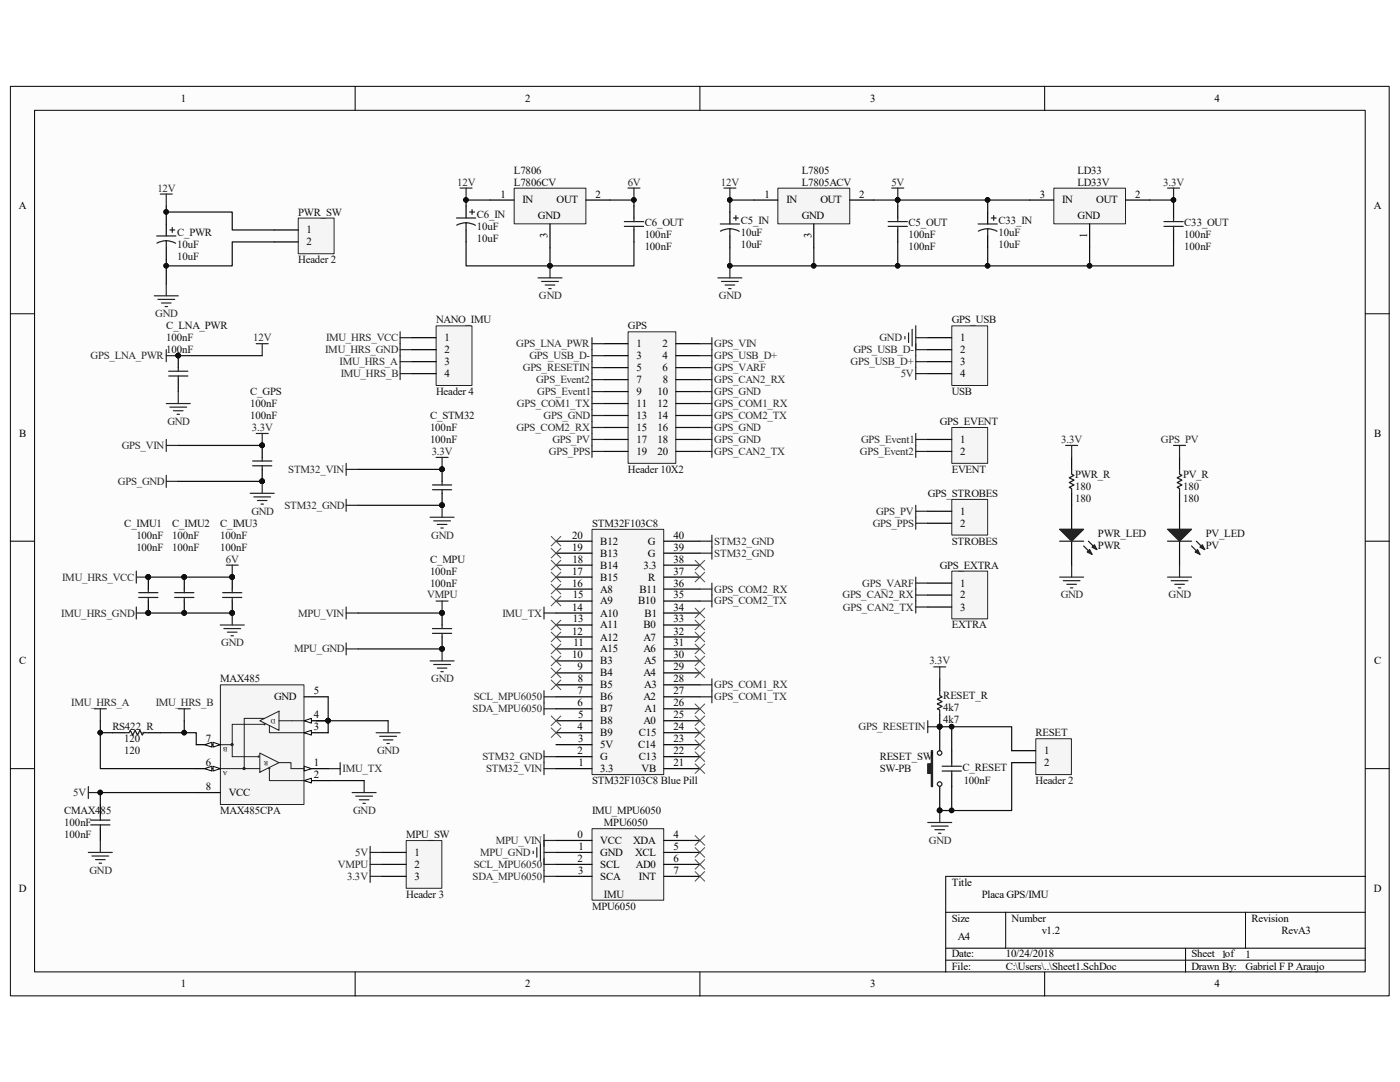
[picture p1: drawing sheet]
<svg xmlns="http://www.w3.org/2000/svg" width="279mm" height="216mm" viewBox="0 0 279 216" stroke-linecap="round" stroke-linejoin="round" font-family="sans-serif">
<defs><g id="words">
<g font-size="2.2">
<text x="36.1" y="20.3">1</text>
<text x="104.8" y="20.3">2</text>
<text x="173.7" y="20.3">3</text>
<text x="242.4" y="20.3">4</text>
<text x="3.7" y="41.8">A</text>
<text x="99.9" y="39.4">1</text>
<text x="104.3" y="40.6">IN</text>
<text x="111.1" y="40.6">OUT</text>
<text x="118.9" y="39.4">2</text>
<text x="152.6" y="39.4">1</text>
<text x="156.9" y="40.6">IN</text>
<text x="163.7" y="40.6">OUT</text>
<text x="171.5" y="39.4">2</text>
<text x="207.5" y="39.4">3</text>
<text x="212" y="40.6">IN</text>
<text x="218.8" y="40.6">OUT</text>
<text x="226.6" y="39.4">2</text>
<text x="274.1" y="41.8">A</text>
<text x="61.2" y="46.6">1</text>
<text x="107.4" y="43.7">GND</text>
<text x="109.3" y="47.5" transform="rotate(-90 109.3 47.5)">3</text>
<text x="160" y="43.7">GND</text>
<text x="161.9" y="47.5" transform="rotate(-90 161.9 47.5)">3</text>
<text x="215.1" y="43.7">GND</text>
<text x="217" y="47.4" transform="rotate(-90 217 47.4)">1</text>
<text x="61.2" y="49">2</text>
<text x="88.7" y="68.1">1</text>
<text x="88.7" y="70.5">2</text>
<text x="127" y="69.3">1</text>
<text x="127" y="71.7">3</text>
<text x="132.2" y="69.3">2</text>
<text x="132.2" y="71.7">4</text>
<text x="191.6" y="68.1">1</text>
<text x="191.6" y="70.5">2</text>
<text x="88.7" y="72.9">3</text>
<text x="88.7" y="75.2">4</text>
<text x="127" y="74">5</text>
<text x="127" y="76.5">7</text>
<text x="132.2" y="74">6</text>
<text x="132.3" y="76.5">8</text>
<text x="191.6" y="72.9">3</text>
<text x="191.6" y="75.2">4</text>
<text x="127" y="78.8">9</text>
<text x="127" y="81.2">11</text>
<text x="127" y="83.6">13</text>
<text x="131.2" y="78.8">10</text>
<text x="131.2" y="81.2">12</text>
<text x="131.2" y="83.6">14</text>
<text x="3.9" y="87.2">B</text>
<text x="127" y="86">15</text>
<text x="127" y="88.4">17</text>
<text x="131.2" y="86">16</text>
<text x="131.2" y="88.4">18</text>
<text x="191.6" y="88.4">1</text>
<text x="274.3" y="87.2">B</text>
<text x="127" y="90.8">19</text>
<text x="131.2" y="90.8">20</text>
<text x="191.6" y="90.8">2</text>
<text x="114.2" y="107.5">20</text>
<text x="134.4" y="107.5">40</text>
<text x="191.6" y="102.7">1</text>
<text x="191.6" y="105.1">2</text>
<text x="114.2" y="109.9">19</text>
<text x="114.3" y="112.3">18</text>
<text x="119.8" y="113.5">B14</text>
<text x="119.8" y="111.1">B13</text>
<text x="119.8" y="108.7">B12</text>
<text x="128.4" y="113.5">3.3</text>
<text x="129.3" y="111.1">G</text>
<text x="129.3" y="108.7">G</text>
<text x="134.4" y="112.3">38</text>
<text x="134.4" y="109.9">39</text>
<text x="114.2" y="117.1">16</text>
<text x="114.2" y="114.6">17</text>
<text x="114.3" y="119.4">15</text>
<text x="119.8" y="118.2">A8</text>
<text x="119.8" y="115.9">B15</text>
<text x="127.6" y="118.2">B11</text>
<text x="129.4" y="115.9">R</text>
<text x="134.4" y="119.4">35</text>
<text x="134.4" y="117.1">36</text>
<text x="134.4" y="114.6">37</text>
<text x="191.6" y="117.1">1</text>
<text x="191.6" y="119.4">2</text>
<text x="114.2" y="121.8">14</text>
<text x="114.3" y="124.2">13</text>
<text x="119.8" y="125.4">A11</text>
<text x="119.8" y="123">A10</text>
<text x="119.8" y="120.6">A9</text>
<text x="127.4" y="120.6">B10</text>
<text x="128.4" y="125.4">B0</text>
<text x="128.7" y="123">B1</text>
<text x="134.4" y="124.2">33</text>
<text x="134.4" y="121.8">34</text>
<text x="191.6" y="121.8">3</text>
<text x="114.2" y="131.4">10</text>
<text x="114.2" y="126.6">12</text>
<text x="114.4" y="129">11</text>
<text x="119.8" y="130.2">A15</text>
<text x="119.8" y="127.8">A12</text>
<text x="128.4" y="130.2">A6</text>
<text x="128.4" y="127.8">A7</text>
<text x="134.4" y="131.4">30</text>
<text x="134.4" y="129">31</text>
<text x="134.4" y="126.6">32</text>
<text x="3.8" y="132.5">C</text>
<text x="115.2" y="133.8">9</text>
<text x="115.3" y="136.1">8</text>
<text x="119.8" y="137.3">B5</text>
<text x="119.8" y="135">B4</text>
<text x="119.8" y="132.6">B3</text>
<text x="128.4" y="135">A4</text>
<text x="128.5" y="132.6">A5</text>
<text x="128.6" y="137.3">A3</text>
<text x="134.4" y="136.1">28</text>
<text x="134.4" y="133.8">29</text>
<text x="274.2" y="132.5">C</text>
<text x="54.7" y="139.7">GND</text>
<text x="62.6" y="143.3">4</text>
<text x="62.6" y="138.6">5</text>
<text x="115.2" y="140.9">6</text>
<text x="115.2" y="138.6">7</text>
<text x="115.4" y="143.3">5</text>
<text x="119.8" y="142.1">B7</text>
<text x="119.8" y="139.7">B6</text>
<text x="128.4" y="139.7">A2</text>
<text x="128.6" y="142.1">A1</text>
<text x="134.4" y="143.3">25</text>
<text x="134.4" y="140.9">26</text>
<text x="134.4" y="138.6">27</text>
<text x="41.1" y="148.1">7</text>
<text x="62.6" y="145.7">3</text>
<text x="115.2" y="145.7">4</text>
<text x="115.4" y="148.1">3</text>
<text x="119.8" y="149.3">5V</text>
<text x="119.8" y="146.9">B9</text>
<text x="119.8" y="144.5">B8</text>
<text x="127.4" y="149.3">C14</text>
<text x="127.5" y="146.9">C15</text>
<text x="128.4" y="144.5">A0</text>
<text x="134.4" y="148.1">23</text>
<text x="134.4" y="145.7">24</text>
<text x="41.1" y="152.9">6</text>
<text x="62.6" y="155.3">2</text>
<text x="62.6" y="152.9">1</text>
<text x="115.2" y="150.5">2</text>
<text x="115.4" y="152.9">1</text>
<text x="119.8" y="154.1">3.3</text>
<text x="119.8" y="151.7">G</text>
<text x="127.5" y="151.7">C13</text>
<text x="128.1" y="154.1">VB</text>
<text x="134.4" y="152.9">21</text>
<text x="134.4" y="150.5">22</text>
<text x="208.4" y="150.5">1</text>
<text x="208.4" y="152.9">2</text>
<text x="41.1" y="157.6">8</text>
<text x="45.6" y="158.8">VCC</text>
<text x="115.2" y="167.2">0</text>
<text x="134.4" y="167.2">4</text>
<text x="82.7" y="170.8">1</text>
<text x="82.7" y="173.2">2</text>
<text x="115.2" y="172">2</text>
<text x="115.4" y="169.6">1</text>
<text x="119.8" y="168.4">VCC</text>
<text x="119.8" y="170.8">GND</text>
<text x="119.8" y="173.2">SCL</text>
<text x="126.4" y="168.4">XDA</text>
<text x="126.7" y="170.8">XCL</text>
<text x="126.9" y="173.2">AD0</text>
<text x="134.4" y="169.6">5</text>
<text x="134.4" y="172">6</text>
<text x="3.8" y="177.9">D</text>
<text x="82.7" y="175.6">3</text>
<text x="115.4" y="174.4">3</text>
<text x="119.8" y="175.6">SCA</text>
<text x="127.5" y="175.6">INT</text>
<text x="134.4" y="174.4">7</text>
<text x="189.9" y="176.7">Title</text>
<text x="195.9" y="179.2">Placa GPS/IMU</text>
<text x="274.2" y="177.9">D</text>
<text x="189.9" y="183.9">Size</text>
<text x="201.9" y="183.9">Number</text>
<text x="249.8" y="183.9">Revision</text>
<text x="189.9" y="191.1">Date:</text>
<text x="191.1" y="187.5">A4</text>
<text x="200.7" y="191.1">10/24/2018</text>
<text x="207.9" y="186.3">v1.2</text>
<text x="237.8" y="191.1">Sheet 1of</text>
<text x="248.6" y="191.1">1</text>
<text x="255.7" y="186.3">RevA3</text>
<text x="36.1" y="197">1</text>
<text x="104.8" y="197">2</text>
<text x="173.7" y="197">3</text>
<text x="189.9" y="193.5">File:</text>
<text x="200.7" y="193.5">C:\Users\..\Sheet1.SchDoc</text>
<text x="237.8" y="193.5">Drawn By:</text>
<text x="242.4" y="197">4</text>
<text x="248.6" y="193.5">Gabriel F P Araujo</text>
</g>
<g font-size="2.2" fill="#0e0e0e">
<text x="102.6" y="34.6">L7806</text>
<text x="160" y="34.6">L7805</text>
<text x="215.1" y="34.6">LD33</text>
<text x="102.6" y="37">L7806CV</text>
<text x="160" y="37">L7805ACV</text>
<text x="215.1" y="37">LD33V</text>
<text x="35.3" y="47.1">C_PWR</text>
<text x="59.5" y="43">PWR_SW</text>
<text x="95.2" y="43.5">C6_IN</text>
<text x="95.2" y="45.8">10uF</text>
<text x="128.7" y="45.2">C6_OUT</text>
<text x="128.7" y="47.5">100nF</text>
<text x="147.8" y="44.7">C5_IN</text>
<text x="147.8" y="47.1">10uF</text>
<text x="181.3" y="45.2">C5_OUT</text>
<text x="181.3" y="47.5">100nF</text>
<text x="199.3" y="44.7">C33_IN</text>
<text x="199.3" y="47.1">10uF</text>
<text x="236.3" y="45.2">C33_OUT</text>
<text x="236.3" y="47.5">100nF</text>
<text x="35.3" y="51.8">10uF</text>
<text x="35.3" y="49.4">10uF</text>
<text x="59.5" y="52.5">Header 2</text>
<text x="95.2" y="48.3">10uF</text>
<text x="128.7" y="49.9">100nF</text>
<text x="147.8" y="49.4">10uF</text>
<text x="181.3" y="49.9">100nF</text>
<text x="199.3" y="49.4">10uF</text>
<text x="236.3" y="49.9">100nF</text>
<text x="33.2" y="65.7">C_LNA_PWR</text>
<text x="87" y="64.5">NANO_IMU</text>
<text x="125.3" y="65.7">GPS</text>
<text x="189.9" y="64.5">GPS_USB</text>
<text x="33.2" y="70.5">100nF</text>
<text x="33.2" y="68.1">100nF</text>
<text x="50" y="83.6">100nF</text>
<text x="50" y="78.8">C_GPS</text>
<text x="50" y="81.2">100nF</text>
<text x="85.9" y="83.6">C_STM32</text>
<text x="87" y="78.8">Header 4</text>
<text x="189.9" y="78.8">USB</text>
<text x="85.9" y="88.4">100nF</text>
<text x="85.9" y="86">100nF</text>
<text x="187.5" y="84.8">GPS_EVENT</text>
<text x="125.3" y="94.4">Header 10X2</text>
<text x="189.9" y="94.4">EVENT</text>
<text x="214.6" y="95.3">PWR_R</text>
<text x="236.1" y="95.3">PV_R</text>
<text x="185.2" y="99.1">GPS_STROBES</text>
<text x="214.6" y="100.1">180</text>
<text x="214.6" y="97.7">180</text>
<text x="236.1" y="100.1">180</text>
<text x="236.1" y="97.7">180</text>
<text x="24.8" y="105.1">C_IMU1</text>
<text x="27.2" y="107.5">100nF</text>
<text x="34.4" y="105.1">C_IMU2</text>
<text x="34.4" y="107.5">100nF</text>
<text x="43.9" y="105.1">C_IMU3</text>
<text x="43.9" y="107.5">100nF</text>
<text x="118.2" y="105.1">STM32F103C8</text>
<text x="219.1" y="107.2">PWR_LED</text>
<text x="240.7" y="107.2">PV_LED</text>
<text x="27.2" y="109.9">100nF</text>
<text x="34.4" y="109.9">100nF</text>
<text x="43.9" y="109.9">100nF</text>
<text x="85.9" y="112.3">C_MPU</text>
<text x="187.5" y="113.5">GPS_EXTRA</text>
<text x="189.9" y="108.7">STROBES</text>
<text x="219.1" y="109.6">PWR</text>
<text x="240.7" y="109.6">PV</text>
<text x="85.9" y="117.1">100nF</text>
<text x="85.9" y="114.6">100nF</text>
<text x="189.9" y="125.4">EXTRA</text>
<text x="43.9" y="136.1">MAX485</text>
<text x="188.3" y="139.5">RESET_R</text>
<text x="188.3" y="141.9">4k7</text>
<text x="22.4" y="145.7">RS422_R</text>
<text x="24.8" y="148.1">120</text>
<text x="188.3" y="144.3">4k7</text>
<text x="206.7" y="146.9">RESET</text>
<text x="24.8" y="150.5">120</text>
<text x="175.6" y="151.7">RESET_SW</text>
<text x="175.6" y="154.1">SW-PB</text>
<text x="192.1" y="153.8">C_RESET</text>
<text x="118.2" y="156.5">STM32F103C8 Blue Pill</text>
<text x="192.3" y="156.5">100nF</text>
<text x="206.7" y="156.5">Header 2</text>
<text x="12.8" y="167.2">100nF</text>
<text x="12.8" y="162.4">CMAX485</text>
<text x="12.8" y="164.8">100nF</text>
<text x="43.9" y="162.4">MAX485CPA</text>
<text x="81.1" y="167.2">MPU_SW</text>
<text x="118.2" y="162.4">IMU_MPU6050</text>
<text x="120.5" y="164.8">MPU6050</text>
<text x="81.1" y="179.2">Header 3</text>
<text x="120.5" y="179.2">IMU</text>
<text x="118.2" y="181.5">MPU6050</text>
</g>
<g font-size="2.2" fill="#262626">
<text x="31.4" y="38.2">12V</text>
<text x="91.2" y="37">12V</text>
<text x="125.3" y="37">6V</text>
<text x="143.8" y="37">12V</text>
<text x="177.9" y="37">5V</text>
<text x="232.2" y="37">3.3V</text>
<text x="107.6" y="59.7">GND</text>
<text x="143.5" y="59.7">GND</text>
<text x="31" y="63.3">GND</text>
<text x="18.1" y="71.7">GPS_LNA_PWR</text>
<text x="50.5" y="68.1">12V</text>
<text x="64.9" y="70.5">IMU_HRS_GND</text>
<text x="65.1" y="68.1">IMU_HRS_VCC</text>
<text x="103" y="69.3">GPS_LNA_PWR</text>
<text x="105.7" y="71.7">GPS_USB_D-</text>
<text x="142.5" y="69.3">GPS_VIN</text>
<text x="142.5" y="71.7">GPS_USB_D+</text>
<text x="170.3" y="70.5">GPS_USB_D-</text>
<text x="175.5" y="68.1">GND</text>
<text x="67.8" y="72.9">IMU_HRS_A</text>
<text x="68" y="75.2">IMU_HRS_B</text>
<text x="104.4" y="74">GPS_RESETIN</text>
<text x="107" y="76.5">GPS_Event2</text>
<text x="142.5" y="74">GPS_VARF</text>
<text x="142.5" y="76.5">GPS_CAN2_RX</text>
<text x="169.8" y="72.9">GPS_USB_D+</text>
<text x="179.7" y="75.2">5V</text>
<text x="103.2" y="81.2">GPS_COM1_TX</text>
<text x="107.2" y="78.8">GPS_Event1</text>
<text x="108.5" y="83.6">GPS_GND</text>
<text x="142.5" y="81.2">GPS_COM1_RX</text>
<text x="142.5" y="83.6">GPS_COM2_TX</text>
<text x="142.5" y="78.8">GPS_GND</text>
<text x="24.3" y="89.6">GPS_VIN</text>
<text x="33.4" y="84.8">GND</text>
<text x="50.3" y="86">3.3V</text>
<text x="103.1" y="86">GPS_COM2_RX</text>
<text x="110.2" y="88.4">GPS_PV</text>
<text x="142.5" y="86">GPS_GND</text>
<text x="142.5" y="88.4">GPS_GND</text>
<text x="171.8" y="88.4">GPS_Event1</text>
<text x="211.8" y="88.4">3.3V</text>
<text x="231.7" y="88.4">GPS_PV</text>
<text x="57.5" y="94.4">STM32_VIN</text>
<text x="86.2" y="90.8">3.3V</text>
<text x="109.6" y="90.8">GPS_PPS</text>
<text x="142.5" y="90.8">GPS_CAN2_TX</text>
<text x="171.6" y="90.8">GPS_Event2</text>
<text x="23.5" y="96.7">GPS_GND</text>
<text x="56.8" y="101.5">STM32_GND</text>
<text x="50.2" y="102.7">GND</text>
<text x="86.1" y="107.5">GND</text>
<text x="174.2" y="105.1">GPS_PPS</text>
<text x="174.8" y="102.7">GPS_PV</text>
<text x="45.1" y="112.3">6V</text>
<text x="142.5" y="108.7">STM32_GND</text>
<text x="142.5" y="111.1">STM32_GND</text>
<text x="12.4" y="115.9">IMU_HRS_VCC</text>
<text x="85.3" y="119.4">VMPU</text>
<text x="142.5" y="118.2">GPS_COM2_RX</text>
<text x="168.1" y="119.4">GPS_CAN2_RX</text>
<text x="172.1" y="117.1">GPS_VARF</text>
<text x="211.7" y="119.4">GND</text>
<text x="233.2" y="119.4">GND</text>
<text x="12.2" y="123">IMU_HRS_GND</text>
<text x="59.5" y="123">MPU_VIN</text>
<text x="100.3" y="123">IMU_TX</text>
<text x="142.5" y="120.6">GPS_COM2_TX</text>
<text x="168.2" y="121.8">GPS_CAN2_TX</text>
<text x="44.2" y="128.9">GND</text>
<text x="58.7" y="130.2">MPU_GND</text>
<text x="86.1" y="136.1">GND</text>
<text x="142.5" y="137.3">GPS_COM1_RX</text>
<text x="185.5" y="132.6">3.3V</text>
<text x="14.2" y="140.9">IMU_HRS_A</text>
<text x="31.1" y="140.9">IMU_HRS_B</text>
<text x="94.3" y="142.1">SDA_MPU6050</text>
<text x="94.6" y="139.7">SCL_MPU6050</text>
<text x="142.5" y="139.7">GPS_COM1_TX</text>
<text x="171.3" y="145.7">GPS_RESETIN</text>
<text x="68.4" y="154.1">IMU_TX</text>
<text x="75.3" y="150.5">GND</text>
<text x="96.3" y="151.7">STM32_GND</text>
<text x="97" y="154.1">STM32_VIN</text>
<text x="14.6" y="158.8">5V</text>
<text x="70.5" y="162.4">GND</text>
<text x="67.4" y="173.2">VMPU</text>
<text x="70.9" y="170.8">5V</text>
<text x="94.6" y="173.2">SCL_MPU6050</text>
<text x="95.8" y="170.8">MPU_GND</text>
<text x="98.9" y="168.4">MPU_VIN</text>
<text x="185.4" y="168.4">GND</text>
<text x="17.9" y="174.3">GND</text>
<text x="69.3" y="175.6">3.3V</text>
<text x="94.3" y="175.6">SDA_MPU6050</text>
</g>
<g font-size="1.3" fill="#0e0e0e">
<text x="54.9" y="143.4" transform="rotate(-180 54.9 143.4)">D</text>
<text x="45.4" y="149.1" transform="rotate(-180 45.4 149.1)">B</text>
<text x="45.4" y="153.9" transform="rotate(-180 45.4 153.9)">A</text>
<text x="53.5" y="151.8" transform="rotate(-180 53.5 151.8)">R</text>
</g>
</g></defs>
<path d="M2.1 17.3h275.1v181.4h-275.1z" fill="#fcfcfc"/>
<path d="M2.1 17.2h275.1v181.5h-275.1z" fill="none" stroke="#000" stroke-width=".2"/>
<path d="M6.9 22.1h265.6v171.8h-265.6z" fill="#fcfcfc"/>
<g fill="none" stroke="#000" stroke-width=".2">
<path d="M70.9 17.2v4.8M139.7 17.2v4.8M208.5 17.2v4.8M6.9 22h265.6v171.9h-265.6zM2.1 62.6h4.8M272.5 62.6h4.8M2.1 108h4.8M272.5 108h4.8M2.1 153.4h4.8M272.5 153.4h4.8M272.5 174.9h-83.8v19.1M70.9 194v4.8"/>
<path d="M139.7 194v4.8M188.7 182h83.8M188.7 189.2h83.8M188.7 191.6h83.8M200.7 182v7.2M208.5 194v4.8M236.6 189.2v4.8M248.6 182v7.2"/>
</g>
<path d="M32 38.7h2.4M33.2 38.7v2.4M30.8 59h4.8M31.5 59.7h3.4M33.2 56.6v2.4M32.2 60.5h1.9M32.9 61.2h.5" fill="none" stroke="#262626" stroke-width=".24"/>
<path d="M155.3 37.6h14.3v7.1h-14.3z" fill="#f5f5f5"/>
<path d="M155.2 37.5h14.4v7.2h-14.4z" fill="none" stroke="#262626" stroke-width=".2"/>
<path d="M150.5 39.9h4.7M169.6 39.9h4.8M162.4 44.7v4.8M179.2 41.1v2.4M179.2 45.9v2.4M234.2 41.1v2.4M234.2 45.9v2.4" fill="none" stroke="#000" stroke-width=".24"/>
<path d="M177.3 45.2h3.8M177.3 44.2h3.8M179.2 43.5v.7M179.2 45.2v.7M232.3 45.2h3.8M232.3 44.2h3.8M234.2 43.5v.7M234.2 45.2v.7" fill="none" stroke="#1c1c1c" stroke-width=".24"/>
<path d="M144.5 37.5h2.4M145.7 37.5v2.4M178 37.5h2.4M179.2 37.5v2.4M233 37.5h2.4M234.2 37.5v2.4M143.3 55.4h4.8M144 56.2h3.3M144.7 56.9h1.9M145.4 57.6h.5M145.7 53.1v2.3" fill="none" stroke="#262626" stroke-width=".24"/>
<g fill="#0e0e0e" stroke="#0e0e0e" stroke-width=".2">
<circle cx="145.6" cy="53" r=".45"/>
<circle cx="179.1" cy="39.9" r=".45"/>
<circle cx="234.2" cy="39.9" r=".45"/>
<circle cx="145.6" cy="39.9" r=".45"/>
</g>
<path d="M210.4 37.6h14.2v7.1h-14.2z" fill="#f5f5f5"/>
<path d="M210.3 37.5h14.3v7.2h-14.3z" fill="none" stroke="#262626" stroke-width=".2"/>
<path d="M205.5 39.9h4.8M224.6 39.9h4.8M217.5 44.7v4.8" fill="none" stroke="#000" stroke-width=".24"/>
<path d="M102.7 37.6h14.2v7.1h-14.2z" fill="#f5f5f5"/>
<path d="M102.6 37.5h14.3v7.2h-14.3z" fill="none" stroke="#262626" stroke-width=".2"/>
<path d="M97.8 39.9h4.8M116.9 39.9h4.8M109.8 44.7v4.8M126.5 41.1v2.4M126.5 45.9v2.4M213.9 91.3v2.4M213.9 98.4v7.2M213.9 108v4.8" fill="none" stroke="#000" stroke-width=".24"/>
<path d="M91.8 37.5h2.4M93 37.5v2.4M125.3 37.5h2.4M126.5 37.5v2.4" fill="none" stroke="#262626" stroke-width=".24"/>
<g fill="#0e0e0e" stroke="#0e0e0e" stroke-width=".2">
<circle cx="126.5" cy="39.9" r=".45"/>
<circle cx="93" cy="39.9" r=".45"/>
</g>
<path d="M124.6 45.2h3.8M124.6 44.2h3.8M126.5 43.5v.7M126.5 45.2v.7M213.9 93.7v.9l.4 .3-.9 .4 .9 .5-.9 .5 .9 .5-.9 .4 .5 .3v.9" fill="none" stroke="#1c1c1c" stroke-width=".24"/>
<path d="M211.5 105.6h4.8l-2.4 2.4z" fill="#1c1c1c"/>
<path d="M211.5 105.6h4.8l-2.4 2.4zM216.3 108.9l1.6 1.7M217.2 108l1.7 1.7" fill="none" stroke="#1c1c1c" stroke-width=".24"/>
<path d="M217 110.1l.5-.4 .4 .9z" fill="#1c1c1c"/>
<path d="M217 110.1l.5-.4 .4 .9z" fill="none" stroke="#1c1c1c" stroke-width=".24"/>
<path d="M218.4 108.7l.5 1-1-.5z" fill="#1c1c1c"/>
<path d="M235.4 93.7v.9l.5 .3-1 .4 1 .5-1 .5 1 .5-1 .4 .5 .3v.9M211.5 108h4.8M218.4 108.7l.5 1-1-.5z" fill="none" stroke="#1c1c1c" stroke-width=".24"/>
<path d="M212.7 88.9h2.4M213.9 88.9v2.4M211.5 115.2h4.8M212.2 115.9h3.3M212.9 116.6h1.9M213.6 117.3h.5M213.9 112.8v2.4" fill="none" stroke="#262626" stroke-width=".24"/>
<path d="M235.4 91.3v2.4M235.4 98.4v7.2M235.4 108v4.8" fill="none" stroke="#000" stroke-width=".24"/>
<path d="M233 105.6h4.8l-2.4 2.4z" fill="#1c1c1c"/>
<path d="M233 105.6h4.8l-2.4 2.4zM237.8 108.9l1.7 1.7M238.8 108l1.6 1.7" fill="none" stroke="#1c1c1c" stroke-width=".24"/>
<path d="M238.5 110.1l.5-.4 .5 .9z" fill="#1c1c1c"/>
<path d="M238.5 110.1l.5-.4 .5 .9z" fill="none" stroke="#1c1c1c" stroke-width=".24"/>
<path d="M240 108.7l.4 1-.9-.5z" fill="#1c1c1c"/>
<path d="M233 108h4.8M240 108.7l.4 1-.9-.5zM187.5 137.8v1l.5 .2-.9 .5 .9 .5-.9 .5 .9 .5-.9 .4 .4 .3v.9" fill="none" stroke="#1c1c1c" stroke-width=".24"/>
<path d="M234.2 88.9h2.4M235.4 88.9v2.4M233 115.2h4.8M233.7 115.9h3.4M234.4 116.6h2M235.2 117.3h.4M235.4 112.8v2.4M185.2 143.8v2.4M185.2 145h2.3" fill="none" stroke="#262626" stroke-width=".24"/>
<g fill="#0e0e0e" stroke="#0e0e0e" stroke-width=".2">
<circle cx="187.5" cy="145" r=".45"/>
<circle cx="187.5" cy="161.7" r=".45"/>
</g>
<path d="M187.5 135.5v2.3M187.5 142.6v7.2M187.5 157v4.7" fill="none" stroke="#000" stroke-width=".24"/>
<path d="M185.9 149.8h.2v7.2h-.2v-2.7h-.7v-1.9h.7z" fill-rule="evenodd" fill="#1c1c1c"/>
<g fill="none" stroke="#1c1c1c" stroke-width=".24">
<path d="M185.9 149.8h.2v7.2h-.2v-2.7h-.7v-1.9h.7zM188 152.9h3.9M188 153.8h3.9M189.9 152.2v.7M189.9 153.8v.8"/>
<circle cx="187.5" cy="156.5" r=".45"/>
<circle cx="187.5" cy="150.2" r=".45"/>
</g>
<g fill="#0e0e0e" stroke="#0e0e0e" stroke-width=".2">
<circle cx="187.5" cy="161.7" r=".45"/>
<circle cx="187.5" cy="145" r=".45"/>
</g>
<g fill="none" stroke="#262626" stroke-width=".24">
<path d="M182.8 68.6v4.8M182.8 69.8h2.4M182.8 72.2h2.4M182.8 86.5v4.8M182.8 87.7h2.4M182.8 90.1h2.4M182.8 100.8v4.8M182.8 102h2.4M182.8 104.4h2.4M186.3 133.1h2.4M187.5 133.1v2.4M185.2 164.1h4.7"/>
<path d="M185.9 164.8h3.3M186.6 165.6h1.9M187.3 166.3h.5M187.5 161.7v2.4"/>
</g>
<path d="M189.9 149.8v2.4M189.9 154.6v2.4" fill="none" stroke="#000" stroke-width=".24"/>
<path d="M190 65.1h7.1v11.8h-7.1z" fill="#f5f5f5"/>
<path d="M189.9 65h7.2v11.9h-7.2z" fill="none" stroke="#262626" stroke-width=".2"/>
<path d="M185.2 67.4h4.7M185.2 69.8h4.7M185.2 72.2h4.7M185.2 74.6h4.7" fill="none" stroke="#000" stroke-width=".24"/>
<path d="M190 85.3h7.1v7.2h-7.1z" fill="#f5f5f5"/>
<path d="M189.9 85.3h7.2v7.2h-7.2z" fill="none" stroke="#262626" stroke-width=".2"/>
<path d="M185.2 87.7h4.7M185.2 90.1h4.7" fill="none" stroke="#000" stroke-width=".24"/>
<path d="M190 99.7h7.1v7.1h-7.1z" fill="#f5f5f5"/>
<path d="M189.9 99.7h7.2v7.1h-7.2z" fill="none" stroke="#262626" stroke-width=".2"/>
<path d="M185.2 102h4.7M185.2 104.4h4.7" fill="none" stroke="#000" stroke-width=".24"/>
<path d="M180.6 67.1v.5M181.3 66.4v1.9M182 65.7v3.4M182.8 65v4.8M182.8 73.4v2.3M182.8 74.6h2.4M182.8 67.4h2.4" fill="none" stroke="#262626" stroke-width=".24"/>
<path d="M190 114h7.1v9.5h-7.1z" fill="#f5f5f5"/>
<path d="M189.9 114h7.2v9.5h-7.2z" fill="none" stroke="#262626" stroke-width=".2"/>
<g fill="none" stroke="#000" stroke-width=".24">
<path d="M35.6 71v2.4M35.6 75.7v2.4M52.3 88.9v2.4M52.3 93.7v2.3M29.6 115.2v2.3M29.6 119.9v2.4M36.8 115.2v2.3M36.8 119.9v2.4M46.3 115.2v2.3M46.3 119.9v2.4M185.2 116.4h4.7M185.2 118.7h4.7"/>
<path d="M185.2 121.1h4.7"/>
</g>
<g fill="none" stroke="#262626" stroke-width=".24">
<path d="M33.2 69.8v2.4M33.2 71h2.4M35.6 78.1v2.4M51.1 68.6h2.4M52.3 68.6v2.4M33.2 87.7v2.4M33.2 94.9v2.3M33.2 96h2.4M33.2 88.9h2.4M33.2 80.5h4.8M33.9 81.2h3.4M34.6 82h1.9"/>
<path d="M35.3 82.7h.5M49.9 98.4h4.8M50.7 99.2h3.3M51.1 86.5h2.4M51.4 99.9h1.9M52.3 86.5v2.4M52.3 96v2.4M27.2 114v2.4M27.2 115.2h2.4M45.2 112.8h2.3M46.3 112.8v2.4M52.1 100.6h.5"/>
<path d="M182.8 115.2v7.1M182.8 116.4h2.4M182.8 118.7h2.4M27.2 121.1v2.4M27.2 122.3h2.4M44 124.7h4.7M44.7 125.4h3.3M45.4 126.1h1.9M46.1 126.9h.5M46.3 122.3v2.4M182.8 121.1h2.4"/>
</g>
<g fill="#0e0e0e" stroke="#0e0e0e" stroke-width=".2">
<circle cx="52.3" cy="96" r=".45"/>
<circle cx="52.3" cy="88.9" r=".45"/>
<circle cx="35.6" cy="70.9" r=".45"/>
<circle cx="29.6" cy="115.1" r=".45"/>
<circle cx="46.3" cy="115.1" r=".45"/>
<circle cx="29.6" cy="122.3" r=".45"/>
<circle cx="46.3" cy="122.3" r=".45"/>
<circle cx="36.8" cy="122.3" r=".45"/>
<circle cx="36.8" cy="115.1" r=".45"/>
</g>
<g fill="none" stroke="#1c1c1c" stroke-width=".24">
<path d="M33.7 74.1h3.8M33.7 75h3.8M35.6 73.4v.7M35.6 75v.7M50.4 92h3.8M50.4 92.9h3.8M52.3 91.3v.7M52.3 92.9v.8M27.7 118.3h3.8M27.7 119.2h3.8M29.6 117.5v.8M29.6 119.2v.7"/>
<path d="M34.9 118.3h3.8M34.9 119.2h3.8M36.8 117.5v.8M36.8 119.2v.7M44.4 118.3h3.9M44.4 119.2h3.9M46.3 117.5v.8M46.3 119.2v.7"/>
</g>
<path d="M125.4 66.3h9.5v26.2h-9.5z" fill="#f5f5f5"/>
<path d="M125.3 66.2h9.6v26.3h-9.6z" fill="none" stroke="#262626" stroke-width=".2"/>
<g fill="none" stroke="#000" stroke-width=".24">
<path d="M120.5 68.6h4.8M120.5 71h4.8M120.5 73.4h4.8M120.5 75.7h4.8M120.5 78.1h4.8M134.9 68.6h4.8M134.9 71h4.8M134.9 73.4h4.8M134.9 75.7h4.8M134.9 78.1h4.8M120.5 80.5h4.8M120.5 82.9h4.8"/>
<path d="M120.5 85.3h4.8M120.5 87.7h4.8M120.5 90.1h4.8M134.9 80.5h4.8M134.9 82.9h4.8M134.9 85.3h4.8M134.9 87.7h4.8M134.9 90.1h4.8"/>
</g>
<g fill="none" stroke="#262626" stroke-width=".24">
<path d="M79.9 66.2v4.8M79.9 67.4h2.3M79.9 69.8h2.3M118.1 67.4v23.9M118.1 78.1h2.4M118.1 75.7h2.4M118.1 73.4h2.4M118.1 71h2.4M118.1 68.6h2.4M139.7 78.1h2.4M139.7 75.7h2.4M139.7 73.4h2.4"/>
<path d="M139.7 71h2.4M139.7 68.6h2.4M142.1 67.4v23.9M118.1 90.1h2.4M118.1 87.7h2.4M118.1 80.5h2.4M118.1 82.9h2.4M118.1 85.3h2.4M139.7 90.1h2.4M139.7 87.7h2.4M139.7 80.5h2.4M139.7 82.9h2.4"/>
<path d="M139.7 85.3h2.4"/>
</g>
<path d="M87.1 65.1h7.1v11.8h-7.1z" fill="#f5f5f5"/>
<path d="M87 65h7.2v11.9h-7.2z" fill="none" stroke="#262626" stroke-width=".2"/>
<path d="M82.2 67.4h4.8M82.2 69.8h4.8M82.2 72.2h4.8M82.2 74.6h4.8M22.4 146.2h2.4M29.6 146.2h2.4M20 160.5v2.4M20 165.3v2.4" fill="none" stroke="#000" stroke-width=".24"/>
<g fill="none" stroke="#262626" stroke-width=".24">
<path d="M79.9 71v4.7M79.9 72.2h2.3M79.9 74.6h2.3M17.6 158.1h2.4M17.6 157v2.3M18.8 141.4h2.4M20 141.4v2.4M35.6 141.4h2.4M36.8 141.4v2.4M65.5 153.4h2.4M67.9 152.2v2.4M70.3 158.1h4.8"/>
<path d="M71 158.9h3.3M71.7 159.6h1.9M72.7 155.8v2.3M75.1 146.2h4.8M75.8 146.9h3.3M76.5 147.6h1.9M77.2 148.4h.5M77.5 143.8v2.4M17.6 170.1h4.8M18.3 170.8h3.4M19.1 171.5h1.9M19.8 172.2h.5"/>
<path d="M20 167.7v2.4M72.4 160.3h.5"/>
</g>
<path d="M24.8 146.2h1l.2-.5 .5 1 .5-1 .4 1 .5-1 .5 1 .2-.5h1M18.1 163.6h3.8M18.1 164.6h3.8M20 162.9v.7M20 164.6v.7" fill="none" stroke="#1c1c1c" stroke-width=".24"/>
<circle cx="20" cy="158.1" r=".45" fill="#0e0e0e" stroke="#0e0e0e" stroke-width=".2"/>
<path d="M44 136.7h16.7v23.8h-16.7z" fill="#f5f5f5"/>
<path d="M44 136.7h16.7v23.8h-16.7z" fill="none" stroke="#262626" stroke-width=".2"/>
<path d="M60.7 155.8h4.8" fill="none" stroke="#000" stroke-width=".24"/>
<path d="M60.7 155.8l1.4-.5v.9z" fill="#fcfcfc"/>
<path d="M60.7 155.8l1.4-.5v.9z" fill="none" stroke="#000" stroke-width=".2"/>
<path d="M60.7 146.2h4.8" fill="none" stroke="#000" stroke-width=".24"/>
<path d="M60.7 146.2l1.4-.5v1z" fill="#fcfcfc"/>
<path d="M60.7 146.2l1.4-.5v1z" fill="none" stroke="#000" stroke-width=".2"/>
<path d="M60.7 143.8h4.8" fill="none" stroke="#000" stroke-width=".24"/>
<path d="M60.7 143.8l1.4-.5v1z" fill="#fcfcfc"/>
<path d="M60.7 143.8l1.4-.5v1z" fill="none" stroke="#000" stroke-width=".2"/>
<circle cx="65.5" cy="143.8" r=".45" fill="#0e0e0e" stroke="#0e0e0e" stroke-width=".2"/>
<path d="M39.2 158.1h4.8M60.7 153.4h4.8" fill="none" stroke="#000" stroke-width=".24"/>
<path d="M60.7 152.9l1.4 .5-1.4 .4z" fill="#fcfcfc"/>
<path d="M60.7 152.9l1.4 .5-1.4 .4z" fill="none" stroke="#000" stroke-width=".2"/>
<path d="M39.2 153.4h4.8" fill="none" stroke="#000" stroke-width=".24"/>
<path d="M42.5 152.9l1.5 .5-1.5 .4z" fill="#fcfcfc"/>
<path d="M42.5 152.9l1.5 .5-1.5 .4z" fill="none" stroke="#000" stroke-width=".2"/>
<path d="M40.8 153.4l1.5-.5v.9z" fill="#fcfcfc"/>
<path d="M40.8 153.4l1.5-.5v.9z" fill="none" stroke="#000" stroke-width=".2"/>
<path d="M39.2 148.6h4.8" fill="none" stroke="#000" stroke-width=".24"/>
<path d="M42.5 148.1l1.5 .5-1.5 .5z" fill="#fcfcfc"/>
<path d="M42.5 148.1l1.5 .5-1.5 .5z" fill="none" stroke="#000" stroke-width=".2"/>
<path d="M40.8 148.6l1.5-.5v1z" fill="#fcfcfc"/>
<path d="M40.8 148.6l1.5-.5v1z" fill="none" stroke="#000" stroke-width=".2"/>
<path d="M60.7 139h4.8" fill="none" stroke="#000" stroke-width=".24"/>
<path d="M51.9 143.8l3.8-1.9v3.8zM51.9 150.3l3.8 1.9-3.8 1.9z" fill="none" stroke="#1c1c1c" stroke-width=".2"/>
<g fill="#fcfcfc" stroke="#1c1c1c" stroke-width=".2">
<circle cx="52.8" cy="144.5" r=".12"/>
<circle cx="51.6" cy="151" r=".12"/>
</g>
<path d="M44 153.4h7.9M52.6 144.5h-6.3v6.5h5.1M52.8 143.3h-4.1v10.1M53.8 153.6v2.2h6.9M55.7 143.8h5M58.1 153.4h2.6" fill="none" stroke="#1c1c1c" stroke-width=".2"/>
<circle cx="48.7" cy="153.3" r=".22" fill="#1c1c1c" stroke="#1c1c1c" stroke-width=".2"/>
<circle cx="53.7" cy="153.3" r=".12" fill="#fcfcfc" stroke="#1c1c1c" stroke-width=".2"/>
<path d="M44 148.6h2.3M53.8 144.8v1.4h6.9M55.7 152.2h2.4v1.2" fill="none" stroke="#1c1c1c" stroke-width=".2"/>
<circle cx="46.3" cy="148.6" r=".22" fill="#1c1c1c" stroke="#1c1c1c" stroke-width=".2"/>
<circle cx="65.5" cy="143.8" r=".45" fill="#0e0e0e" stroke="#0e0e0e" stroke-width=".2"/>
<path d="M108.6 152.2v2.4M108.6 153.4h2.4" fill="none" stroke="#262626" stroke-width=".24"/>
<path d="M118.2 165.4h14.3v14.2h-14.3z" fill="#f5f5f5"/>
<path d="M118.2 165.4h14.3v14.2h-14.3z" fill="none" stroke="#262626" stroke-width=".2"/>
<g fill="none" stroke="#000" stroke-width=".24">
<path d="M33.2 44.7v2.4M33.2 49.5v2.4M93 41.1v2.4M93 45.9v2.4M145.7 42.3v2.4M145.7 47.1v2.4M197.1 42.3v2.4M197.1 47.1v2.4M111 167.7h7.1M111 170.1h7.1M111 172.5h7.1M111 174.9h7.1"/>
<path d="M132.5 167.7h7.2M132.5 170.1h7.2M132.5 172.5h7.2M132.5 174.9h7.2"/>
</g>
<path d="M106.4 169.9v.4M107.1 169.1v1.9M107.9 168.4v3.4M108.6 166.5v9.6M108.6 167.7h2.4M108.6 170.1h2.4M108.6 174.9h2.4M108.6 172.5h2.4" fill="none" stroke="#262626" stroke-width=".24"/>
<path d="M138.7 166.7l1.9 2M138.7 169.1l1.9 1.9M138.7 171.5l1.9 1.9M138.7 173.9l1.9 1.9M140.6 166.7l-1.9 2M140.6 169.1l-1.9 1.9M140.6 171.5l-1.9 1.9M140.6 173.9l-1.9 1.9" fill="none" stroke="#4c4c4c" stroke-width=".2"/>
<g fill="none" stroke="#1c1c1c" stroke-width=".24">
<path d="M31.3 47.1h3.8M33.2 48v1.5M33.2 48l1.1 .2 .7 .3M33.2 48l-.8 .1-1.1 .4M33.9 45.9h1M34.4 45.4v1M91.1 43.5h3.8M93 44.5l1.2 .1 .7 .4M93 44.5h-.8l-1.1 .4M93 44.5v1.4M93.7 42.3h1M94.2 41.8v1"/>
<path d="M143.7 44.7h3.9M145.7 45.7l1.1 .1 .7 .3M145.7 45.7h-.8l-1.1 .4M145.7 45.6v1.5M146.4 43.5h.9M146.9 43v1M195.2 44.7h3.8M197.1 45.6v1.5M197.1 45.7l1.2 .1 .7 .3M197.1 45.7h-.8l-1.1 .4M197.8 43.5h1M198.3 43v1"/>
</g>
<path d="M206.8 147.4h7v7.2h-7z" fill="#f5f5f5"/>
<path d="M206.7 147.4h7.1v7.2h-7.1z" fill="none" stroke="#262626" stroke-width=".2"/>
<path d="M201.9 149.8h4.8M201.9 152.2h4.8" fill="none" stroke="#000" stroke-width=".24"/>
<path d="M118.2 105.7h14.3v48.9h-14.3z" fill="#f5f5f5"/>
<path d="M118.2 105.6h14.3v49h-14.3z" fill="none" stroke="#262626" stroke-width=".2"/>
<g fill="none" stroke="#000" stroke-width=".24">
<path d="M111 119.9h7.1M111 117.5h7.1M111 115.2h7.1M111 112.8h7.1M111 110.4h7.1M111 108h7.1M132.5 119.9h7.2M132.5 117.5h7.2M132.5 115.2h7.2M132.5 112.8h7.2M132.5 110.4h7.2M132.5 108h7.2"/>
<path d="M111 139h7.1M111 136.7h7.1M111 134.3h7.1M111 131.9h7.1M111 129.5h7.1M111 127.1h7.1M111 124.7h7.1M111 122.3h7.1M132.5 139h7.2M132.5 136.7h7.2M132.5 134.3h7.2M132.5 131.9h7.2"/>
<path d="M132.5 129.5h7.2M132.5 127.1h7.2M132.5 124.7h7.2M132.5 122.3h7.2M111 153.4h7.1M111 151h7.1M111 148.6h7.1M111 146.2h7.1M111 143.8h7.1M111 141.4h7.1M132.5 153.4h7.2M132.5 151h7.2"/>
<path d="M132.5 148.6h7.2M132.5 146.2h7.2M132.5 143.8h7.2M132.5 141.4h7.2"/>
</g>
<g fill="none" stroke="#4c4c4c" stroke-width=".2">
<path d="M110 107l1.9 1.9M110 109.4l1.9 1.9M110 111.8l1.9 1.9M110 114.2l1.9 1.9M110 116.6l1.9 1.9M110 119l1.9 1.9M111.9 107l-1.9 1.9M111.9 109.4l-1.9 1.9M111.9 111.8l-1.9 1.9M111.9 114.2l-1.9 1.9M111.9 116.6l-1.9 1.9M111.9 119l-1.9 1.9"/>
<path d="M138.7 111.8l1.9 1.9M138.7 114.2l1.9 1.9M140.6 111.8l-1.9 1.9M140.6 114.2l-1.9 1.9M110 123.8l1.9 1.9M110 126.1l1.9 2M110 128.5l1.9 1.9M110 130.9l1.9 1.9M110 133.3l1.9 1.9M110 135.7l1.9 1.9M111.9 123.8l-1.9 1.9M111.9 126.1l-1.9 2"/>
<path d="M111.9 128.5l-1.9 1.9M111.9 130.9l-1.9 1.9M111.9 133.3l-1.9 1.9M111.9 135.7l-1.9 1.9M138.7 133.3l1.9 1.9M138.7 130.9l1.9 1.9M138.7 128.5l1.9 1.9M138.7 126.1l1.9 2M138.7 123.8l1.9 1.9M138.7 121.4l1.9 1.9M140.6 133.3l-1.9 1.9M140.6 130.9l-1.9 1.9"/>
<path d="M140.6 128.5l-1.9 1.9M140.6 126.1l-1.9 2M140.6 123.8l-1.9 1.9M140.6 121.4l-1.9 1.9M110 142.9l1.9 1.9M110 145.3l1.9 1.9M111.9 142.9l-1.9 1.9M111.9 145.3l-1.9 1.9M138.7 140.5l1.9 1.9M138.7 142.9l1.9 1.9M138.7 145.3l1.9 1.9M138.7 152.4l1.9 1.9"/>
<path d="M138.7 150l1.9 1.9M138.7 147.6l1.9 2M140.6 152.4l-1.9 1.9M140.6 150l-1.9 1.9M140.6 147.6l-1.9 2M140.6 145.3l-1.9 1.9M140.6 142.9l-1.9 1.9M140.6 140.5l-1.9 1.9"/>
</g>
<g fill="none" stroke="#262626" stroke-width=".24">
<path d="M107.4 55.4h4.8M108.1 56.2h3.3M108.8 56.9h1.9M109.5 57.6h.5M109.8 53.1v2.3M139.7 119.9h2.4M139.7 117.5h2.4M142.1 116.4v4.7M108.6 139h2.4M108.6 121.1v2.4M108.6 137.8v4.8M108.6 122.3h2.4"/>
<path d="M139.7 139h2.4M139.7 136.7h2.4M142.1 135.5v4.7M108.6 141.4h2.4"/>
</g>
<circle cx="109.7" cy="53" r=".45" fill="#0e0e0e" stroke="#0e0e0e" stroke-width=".2"/>
<path d="M59.6 43.6h7.1v7h-7.1z" fill="#f5f5f5"/>
<path d="M59.5 43.5h7.2v7.1h-7.2z" fill="none" stroke="#262626" stroke-width=".2"/>
<path d="M54.7 45.9h4.8M54.7 48.3h4.8M88.2 93.7v2.3M88.2 98.4v2.4M88.2 122.3v2.4M88.2 127.1v2.4" fill="none" stroke="#000" stroke-width=".24"/>
<g fill="none" stroke="#262626" stroke-width=".24">
<path d="M69.1 92.5v2.4M69.1 99.6v2.4M69.1 93.7h2.4M87 91.3h2.4M88.2 91.3v2.4M69.1 100.8h2.4M85.8 103.2h4.8M86.6 103.9h3.3M87 119.9h2.4M87.3 104.6h1.9M88 105.4h.5M88.2 100.8v2.4"/>
<path d="M88.2 119.9v2.4M69.1 121.1v2.4M69.1 128.3v2.4M69.1 129.5h2.4M69.1 122.3h2.4M85.8 131.9h4.8M86.6 132.6h3.3M87.3 133.3h1.9M88 134h.5M88.2 129.5v2.4"/>
</g>
<g fill="#0e0e0e" stroke="#0e0e0e" stroke-width=".2">
<circle cx="88.2" cy="100.8" r=".45"/>
<circle cx="88.2" cy="93.6" r=".45"/>
<circle cx="88.2" cy="129.5" r=".45"/>
<circle cx="88.2" cy="122.3" r=".45"/>
</g>
<path d="M86.3 96.8h3.8M86.3 97.7h3.8M88.2 96v.8M88.2 97.7v.7M86.3 125.4h3.8M86.3 126.4h3.8M88.2 124.7v.7M88.2 126.4v.7" fill="none" stroke="#1c1c1c" stroke-width=".24"/>
<path d="M81.1 167.8h7.1v9.4h-7.1z" fill="#f5f5f5"/>
<path d="M81.1 167.7h7.1v9.5h-7.1z" fill="none" stroke="#262626" stroke-width=".2"/>
<path d="M76.3 170.1h4.7M76.3 172.5h4.7M76.3 174.9h4.7" fill="none" stroke="#000" stroke-width=".24"/>
<path d="M139.7 108h2.4M139.7 110.4h2.4M142.1 106.8v4.8M108.6 149.8v2.4M108.6 151h2.4M73.9 168.9v7.2M73.9 170.1h2.4M73.9 172.5h2.4M73.9 174.9h2.4" fill="none" stroke="#262626" stroke-width=".24"/>
<g fill="none" stroke="#0e0e0e" stroke-width=".24">
<path d="M97.8 39.9h-4.8v1.2M121.7 39.9h4.8v1.2M150.5 39.9h-4.8v2.4M174.4 39.9h31.1M179.2 39.9v1.2M197.1 39.9v2.4M229.4 39.9h4.8v1.2M33.2 41.1v3.6M33.2 42.3h13.1v3.6h8.4M33.2 51.9v4.7M54.7 48.3h-8.4v4.8h-13.1M93 48.3v4.8h33.5v-4.8"/>
<path d="M109.8 49.5v3.6M162.4 49.5v3.6M179.2 48.3v4.8M197.1 49.5v3.6M217.5 49.5v3.6M234.2 48.3v4.8h-88.5v-3.6M35.6 71h16.7M35.6 88.9h16.7M35.6 96h16.7M71.5 93.7h16.7M29.6 115.2h16.7M71.5 100.8h16.7"/>
<path d="M29.6 122.3h16.7M65.5 139v7.2M71.5 122.3h16.7M71.5 129.5h16.7M20 143.8v9.6h19.2M20 146.2h2.4M36.8 143.8v2.4h-4.8M36.8 146.2h2.4v2.4M39.2 158.1h-19.2v2.4M63.1 143.8h14.4M65.5 155.8h7.2M187.5 145h14.4v4.8"/>
<path d="M189.9 145v4.8M189.9 157v4.7M201.9 152.2v9.5h-14.4"/>
</g>
<g fill="#0e0e0e" stroke="#0e0e0e" stroke-width=".2">
<circle cx="33.2" cy="42.3" r=".45"/>
<circle cx="162.4" cy="53" r=".45"/>
<circle cx="187.5" cy="145" r=".45"/>
<circle cx="189.9" cy="145" r=".45"/>
<circle cx="189.9" cy="161.7" r=".45"/>
<circle cx="187.5" cy="161.7" r=".45"/>
<circle cx="52.3" cy="88.9" r=".45"/>
<circle cx="52.3" cy="96" r=".45"/>
<circle cx="35.6" cy="70.9" r=".45"/>
<circle cx="29.6" cy="115.1" r=".45"/>
<circle cx="36.8" cy="115.1" r=".45"/>
<circle cx="46.3" cy="115.1" r=".45"/>
<circle cx="29.6" cy="122.3" r=".45"/>
<circle cx="36.8" cy="122.3" r=".45"/>
<circle cx="46.3" cy="122.3" r=".45"/>
<circle cx="65.5" cy="143.8" r=".45"/>
<circle cx="20" cy="158.1" r=".45"/>
<circle cx="36.8" cy="146.2" r=".45"/>
<circle cx="20" cy="146.2" r=".45"/>
<circle cx="33.2" cy="53" r=".45"/>
<circle cx="93" cy="39.9" r=".45"/>
<circle cx="109.7" cy="53" r=".45"/>
<circle cx="126.5" cy="39.9" r=".45"/>
<circle cx="145.6" cy="39.9" r=".45"/>
<circle cx="234.2" cy="39.9" r=".45"/>
<circle cx="217.4" cy="53" r=".45"/>
<circle cx="197.1" cy="39.9" r=".45"/>
<circle cx="197.1" cy="53" r=".45"/>
<circle cx="179.1" cy="53" r=".45"/>
<circle cx="179.1" cy="39.9" r=".45"/>
<circle cx="145.6" cy="53" r=".45"/>
<circle cx="88.2" cy="93.6" r=".45"/>
<circle cx="88.2" cy="100.8" r=".45"/>
<circle cx="88.2" cy="122.3" r=".45"/>
<circle cx="88.2" cy="129.5" r=".45"/>
</g>
<use href="#words"/>
</svg>
